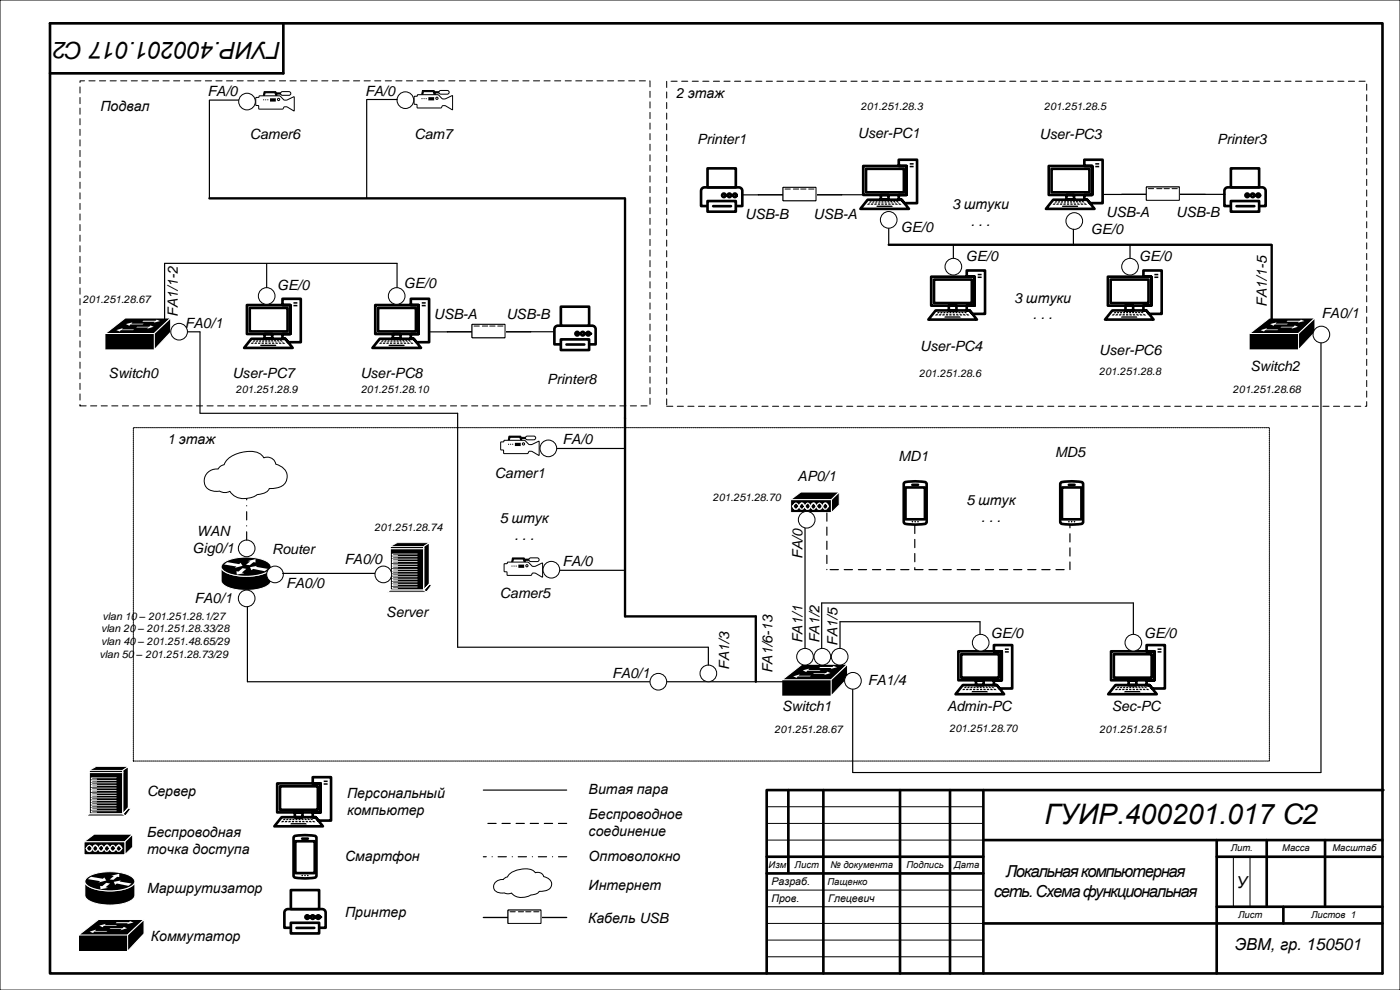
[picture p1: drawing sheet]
<svg xmlns="http://www.w3.org/2000/svg" width="420mm" height="297mm" viewBox="0 0 420 297" stroke-linecap="round" stroke-linejoin="round" font-family="sans-serif">
<defs><g id="words">
<text font-size="8.5" x="313.4" y="247.1">ГУИР.400201.017 C2</text>
<text font-size="7.1" x="84.3" y="12.5" transform="rotate(-180 84.3 12.5)">ГУИР.400201.017 C2</text>
<g font-size="5">
<text x="301.7" y="263.1">Локальная компьютерная</text>
<text x="298.1" y="269">сеть. Схема функциональная</text>
<text x="371" y="266.5">У</text>
<text x="370.4" y="284.9">ЭВМ, гр. 150501</text>
</g>
<g font-size="4.2">
<text x="62.3" y="28.8">FA/0</text>
<text x="109.5" y="28.8">FA/0</text>
<text x="202.8" y="29.5">2 этаж</text>
<text x="30.1" y="33.3">Подвал</text>
<text x="75" y="41.7">Camer6</text>
<text x="124.4" y="41.7">Cam7</text>
<text x="257.3" y="41.5">User-PC1</text>
<text x="311.8" y="41.7">User-PC3</text>
<text x="209.1" y="43.3">Printer1</text>
<text x="365.1" y="43.3">Printer3</text>
<text x="223.6" y="65.8">USB-B</text>
<text x="244.1" y="65.8">USB-A</text>
<text x="285.6" y="62.6">3 штуки</text>
<text x="331.9" y="65.1">USB-A</text>
<text x="352.8" y="65.2">USB-B</text>
<text x="270.2" y="69.7">GE/0</text>
<text x="291.2" y="67.7">. . .</text>
<text x="327.2" y="70.1">GE/0</text>
<text x="289.7" y="78.3">GE/0</text>
<text x="341.7" y="78.3">GE/0</text>
<text x="83.2" y="87.1">GE/0</text>
<text x="121.2" y="86.3">GE/0</text>
<text x="53.3" y="95" transform="rotate(-90 53.3 95)">FA1/1-2</text>
<text x="130.2" y="95.8">USB-A</text>
<text x="151.9" y="95.8">USB-B</text>
<text x="304.3" y="90.7">3 штуки</text>
<text x="309.8" y="95.8">. . .</text>
<text x="380.1" y="92" transform="rotate(-90 380.1 92)">FA1/1-5</text>
<text x="396.4" y="95.3">FA0/1</text>
<text x="55.5" y="98.3">FA0/1</text>
<text x="276.1" y="105.3">User-PC4</text>
<text x="329.8" y="106.5">User-PC6</text>
<text x="32.6" y="113.3">Switch0</text>
<text x="69.7" y="113.3">User-PC7</text>
<text x="108.1" y="113.3">User-PC8</text>
<text x="375.1" y="111.3">Switch2</text>
<text x="164.1" y="115.1">Printer8</text>
<text x="50.1" y="133.3">1 этаж</text>
<text x="168.8" y="133.3">FA/0</text>
<text x="316.5" y="137.2">MD5</text>
<text x="148.5" y="143.3">Camer1</text>
<text x="269.6" y="138.3">MD1</text>
<text x="239.3" y="144.3">AP0/1</text>
<text x="289.9" y="151.5">5 штук</text>
<text x="59.1" y="160.7">WAN</text>
<text x="149.9" y="156.8">5 штук</text>
<text x="154.3" y="161.8">. . .</text>
<text x="294.3" y="156.6">. . .</text>
<text x="57.8" y="165.8">Gig0/1</text>
<text x="81.7" y="166.3">Router</text>
<text x="240.8" y="167.6" transform="rotate(-90 240.8 167.6)">FA/0</text>
<text x="103.3" y="169.2">FA0/0</text>
<text x="168.8" y="169.8">FA/0</text>
<text x="85.9" y="176.3">FA0/0</text>
<text x="150" y="179.3">Camer5</text>
<text x="58.4" y="180.8">FA0/1</text>
<text x="115.9" y="185.2">Server</text>
<text x="297.2" y="191.3">GE/0</text>
<text x="343.2" y="191.3">GE/0</text>
<text x="240.8" y="192.9" transform="rotate(-90 240.8 192.9)">FA1/1</text>
<text x="245.8" y="192.9" transform="rotate(-90 245.8 192.9)">FA1/2</text>
<text x="251.3" y="193.7" transform="rotate(-90 251.3 193.7)">FA1/5</text>
<text x="183.6" y="203.3">FA0/1</text>
<text x="218.8" y="200.9" transform="rotate(-90 218.8 200.9)">FA1/3</text>
<text x="231.8" y="202" transform="rotate(-90 231.8 202)">FA1/6-13</text>
<text x="260.4" y="205.5">FA1/4</text>
<text x="234.6" y="213.3">Switch1</text>
<text x="284.1" y="213.3">Admin-PC</text>
<text x="333.5" y="213.3">Sec-PC</text>
<text x="44.2" y="238.6">Cервер</text>
<text x="104.1" y="239.3">Персональный</text>
<text x="176.6" y="238.3">Витая пара</text>
<text x="104.1" y="244.3">компьютер</text>
<text x="176.6" y="245.8">Беспроводное</text>
<text x="44.2" y="251.1">Беспроводная</text>
<text x="176.6" y="250.8">соединение</text>
<text x="44.2" y="256.2">точка доступа</text>
<text x="103.5" y="258.3">Смартфон</text>
<text x="176.6" y="258.3">Оптоволокно</text>
<text x="44.1" y="268">Маршрутизатор</text>
<text x="176.6" y="267">Интернет</text>
<text x="103.5" y="275">Принтер</text>
<text x="176.4" y="277">Кабель USB</text>
<text x="45.2" y="282.3">Коммутатор</text>
</g>
<g font-size="3.2">
<text x="258.3" y="33">201.251.28.3</text>
<text x="313.3" y="33">201.251.28.5</text>
<text x="24.8" y="91">201.251.28.67</text>
<text x="275.8" y="113">201.251.28.6</text>
<text x="329.8" y="112.5">201.251.28.8</text>
<text x="70.7" y="118">201.251.28.9</text>
<text x="108.3" y="118">201.251.28.10</text>
<text x="369.9" y="118">201.251.28.68</text>
<text x="213.9" y="150.3">201.251.28.70</text>
<text x="112.4" y="159.4">201.251.28.74</text>
<text x="30.8" y="185.8">vlan 10 – 201.251.28.1/27</text>
<text x="30.3" y="189.6">vlan 20</text>
<text x="41.4" y="189.6">– 201.251.28.33/28</text>
<text x="29.9" y="197.3">vlan 50</text>
<text x="30.3" y="193.5">vlan 40</text>
<text x="41" y="197.3">– 201.251.28.73/29</text>
<text x="41.4" y="193.5">– 201.251.48.65/29</text>
<text x="232.4" y="220">201.251.28.67</text>
<text x="284.9" y="219.5">201.251.28.70</text>
<text x="329.9" y="220">201.251.28.51</text>
<text x="231.5" y="265.5">Разраб.</text>
<text x="231.4" y="270.5">Пров.</text>
<text x="248.5" y="270.5">Глецевич</text>
</g>
<g font-size="2.8">
<text x="369.2" y="255.4">Лит.</text>
<text x="384.6" y="255.4">Масса</text>
<text x="399.7" y="255.4">Масштаб</text>
<text x="230.6" y="260.4">Изм</text>
<text x="238.4" y="260.4">Лист</text>
<text x="249.2" y="260.4">№ документа</text>
<text x="271.9" y="260.4">Подпись</text>
<text x="286.3" y="260.4">Дата</text>
<text x="248.2" y="265.4">Пащенко</text>
<text x="371.4" y="275.4">Лист</text>
<text x="393.3" y="275.4">Листов 1</text>
</g>
</g></defs>
<path d="M0 0h420v297h-420zM230 247h65M230 252h65M230 242h65M370 257v15M375 257v15M230 267h65M230 272h65M230 277h65.1M230 282h65M230 287h65" fill="none" stroke="#000" stroke-width=".3"/>
<g fill="none" stroke="#000" stroke-width=".79">
<path d="M15 7h399.7v285h-399.7zM236.5 237v24.8M247 237v55M270 237v55M285 237v55M295 237v55M415 237h-185v55M230 257h65M295 252h119.7M365 252v40M365 257h49.7M380 252v20"/>
<path d="M397.5 252v20M230 262h65M295 277h119.7M365 272h49.7M385 272v5"/>
</g>
<path d="M200 24.4h210v97.5h-210z" fill-rule="evenodd" fill="#fff"/>
<path d="M200 24.4h210v97.5h-210z" fill="none" stroke="#000" stroke-width=".3" stroke-dasharray="1.9 1.3"/>
<path d="M24 24.2h171v97.6h-171z" fill-rule="evenodd" fill="#fff"/>
<path d="M24 24.2h171v97.6h-171z" fill="none" stroke="#000" stroke-width=".3" stroke-dasharray="1.9 1.3"/>
<path d="M25.2 252.5l3.1-2.3h11.5l-2.3 2.3zM25.2 252.5h12.3v3.9h-12.3zM37.5 252.5l2.3-2.3v3.9l-2.3 2.3z" fill="#000"/>
<path d="M25.2 252.5h12.3v3.9h-12.3zM25.2 252.5l3.1-2.3h11.5l-2.3 2.3zM25.9 254.5l.4-.7 .7-.2 1.5 1.8 .6-.3 .8-1.3 .6-.2 1.5 1.8 .6-.3 1.1-1.5 .7 .2 1.2 1.6 .5-.3 .4-.6M37.5 252.5l2.3-2.3v3.9l-2.3 2.3z" fill="none" stroke="#fff" stroke-width=".3"/>
<path d="M25.8 254.3l1.1 .9 1.1-1.5a.78 .78 0 0 1 1.4 .1l1 1.4 1.1-1.5a.78 .78 0 0 1 1.4 .2l.5 .9 .5 .4 .5-.3 .7-1.2a.78 .78 0 0 1 1.3 .1l.3 .6-.1 .3-1-.9-1 1.4a1.04 1.04 0 0 1-1.1 .3 1.04 1.04 0 0 1-.7-.9l-.4-.6-.3-.2-1 1.4a.82 .82 0 0 1-1.5-.1l-1-1.3-1 1.4a1.04 1.04 0 0 1-1.1 .3 1.04 1.04 0 0 1-.8-.9z" fill="#fff"/>
<path d="M26.1 254.5l.4-.7 .6-.2 1.6 1.8 .6-.3 .8-1.3 .5-.2 1.6 1.8 .6-.3 1-1.5 .7 .2 .8 1.3 .4 .3 .6-.3 .4-.6" fill="none" stroke="#000" stroke-width=".3"/>
<path d="M26 254.3l1.1 .9 1.1-1.5a1.04 1.04 0 0 1 1.1-.2 1.04 1.04 0 0 1 .6 .9l.4 .6 .3 .2 1.1-1.5a.78 .78 0 0 1 1.3 .1l1 1.4 1.2-1.5a1.03 1.03 0 0 1 1.1-.2 1.03 1.03 0 0 1 .6 .9l-.2 .3-.5-.7-.4-.2-1 1.3a.84 .84 0 0 1-.7 .5 .84 .84 0 0 1-.8-.5l-1-1.3-.4 .2-.6 1.2a.82 .82 0 0 1-1.5-.1l-1-1.3-.4 .2-.7 1.2a.81 .81 0 0 1-1.4-.1l-.4-.5z" fill="#000"/>
<path d="M25.9 254.5l.4-.7 .7-.2 1.5 1.8 .6-.3 .8-1.3 .6-.2 1.5 1.8 .6-.3 1.1-1.5 .7 .2 1.2 1.6 .5-.3 .4-.6" fill="none" stroke="#fff" stroke-width=".3"/>
<path d="M25.8 254.3l1.1 .9 1.1-1.5a.78 .78 0 0 1 1.4 .1l1 1.4 1.1-1.5a.78 .78 0 0 1 1.4 .2l.5 .9 .5 .4 .5-.3 .7-1.2a.78 .78 0 0 1 1.3 .1l.3 .6-.1 .3-1-.9-1 1.4a1.04 1.04 0 0 1-1.1 .3 1.04 1.04 0 0 1-.7-.9l-.4-.6-.3-.2-1 1.4a.82 .82 0 0 1-1.5-.1l-1-1.3-1 1.4a1.04 1.04 0 0 1-1.1 .3 1.04 1.04 0 0 1-.8-.9z" fill="#fff"/>
<path d="M26.1 254.5l.4-.7 .6-.2 1.6 1.8 .6-.3 .8-1.3 .5-.2 1.6 1.8 .6-.3 1-1.5 .7 .2 .8 1.3 .4 .3 .6-.3 .4-.6" fill="none" stroke="#000" stroke-width=".3"/>
<path d="M26 254.3l1.1 .9 1.1-1.5a1.04 1.04 0 0 1 1.1-.2 1.04 1.04 0 0 1 .6 .9l.4 .6 .3 .2 1.1-1.5a.78 .78 0 0 1 1.3 .1l1 1.4 1.2-1.5a1.03 1.03 0 0 1 1.1-.2 1.03 1.03 0 0 1 .6 .9l-.2 .3-.5-.7-.4-.2-1 1.3a.84 .84 0 0 1-.7 .5 .84 .84 0 0 1-.8-.5l-1-1.3-.4 .2-.6 1.2a.82 .82 0 0 1-1.5-.1l-1-1.3-.4 .2-.7 1.2a.81 .81 0 0 1-1.4-.1l-.4-.5z" fill="#000"/>
<path d="M25.9 254.5l.4-.7 .7-.2 1.5 1.8 .6-.3 .8-1.3 .6-.2 1.5 1.8 .6-.3 1.1-1.5 .7 .2 1.2 1.6 .5-.3 .4-.6" fill="none" stroke="#fff" stroke-width=".3"/>
<path d="M25.8 254.3l1.1 .9 1.1-1.5a.78 .78 0 0 1 1.4 .1l1 1.4 1.1-1.5a.78 .78 0 0 1 1.4 .2l.5 .9 .5 .4 .5-.3 .7-1.2a.78 .78 0 0 1 1.3 .1l.3 .6-.1 .3-1-.9-1 1.4a1.04 1.04 0 0 1-1.1 .3 1.04 1.04 0 0 1-.7-.9l-.4-.6-.3-.2-1 1.4a.82 .82 0 0 1-1.5-.1l-1-1.3-1 1.4a1.04 1.04 0 0 1-1.1 .3 1.04 1.04 0 0 1-.8-.9z" fill="#fff"/>
<path d="M88.3 250.8l3.2-.3a5.4 5.4 0 0 1 3.4 .5v12a9.3 9.3 0 0 1-5.3 .4l-1.3-.2-.2-.5v-11.4z" fill-rule="evenodd" fill="#fff"/>
<path d="M88.3 250.8l3.2-.3a5.4 5.4 0 0 1 3.4 .5v12a9.3 9.3 0 0 1-5.3 .4l-1.3-.2-.2-.5v-11.4z" fill="none" stroke="#000" stroke-width=".79"/>
<path d="M88.6 252.3h5.8v9.6h-5.8z" fill-rule="evenodd" fill="#fff"/>
<path d="M88.6 252.3h5.8v9.6h-5.8zM90.6 251.6h1.8" fill="none" stroke="#000" stroke-width=".79"/>
<path d="M90.4 262.6a.25 .25 0 0 0 .5 0 .25 .25 0 0 0-.5 0zM91.3 262.6a.23 .23 0 0 0 .4 0 .23 .23 0 0 0-.4 0zM92.1 262.6a.25 .25 0 0 0 .5 0 .25 .25 0 0 0-.5 0z" fill-rule="evenodd" fill="#000"/>
<path d="M25.8 263.5a12.6 12.6 0 0 1 9.6-1.9l2.9 .7a2.28 2.28 0 0 1 2.1 2.6 7.8 7.8 0 0 1-6.2 2.3 12.4 12.4 0 0 1-8.4-1.9 1.25 1.25 0 0 1 0-1.8zM25.4 264.4a3.5 3.5 0 0 0 3.1 2.3 15.6 15.6 0 0 0 11.1-1l.8-.8 .1-.5v4.2a3.5 3.5 0 0 1-3.1 2.3 15.5 15.5 0 0 1-11.1-1 2.83 2.83 0 0 1-.9-2.8z" fill="#000"/>
<path d="M25.4 264.4a3.5 3.5 0 0 0 3.1 2.3 15.6 15.6 0 0 0 11.1-1l.8-.8 .1-.5v4.2a3.5 3.5 0 0 1-3.1 2.3 15.5 15.5 0 0 1-11.1-1 2.83 2.83 0 0 1-.9-2.8zM25.8 263.5a12.6 12.6 0 0 1 9.6-1.9l2.9 .7a2.28 2.28 0 0 1 2.1 2.6 7.8 7.8 0 0 1-6.2 2.3 12.4 12.4 0 0 1-8.4-1.9 1.25 1.25 0 0 1 0-1.8z" fill="none" stroke="#fff" stroke-width=".3"/>
<g fill="#fff">
<path d="M26.4 263.7l.9-.7 3.6 .6 .4-.4 .6 .9-2.4 .6 .5-.4z"/>
<path d="M34.1 264.5l2.2-.4-.4 .3 3.5 .6-.9 .7-3.4-.7-.6 .4z"/>
<path d="M33.4 262.7l2.4-.6v1l-.6-.1-1.2 .9-1.1-.1 1.2-1z"/>
<path d="M30 265.7l.7 .1 1.2-1 1.1 .2-1.3 1.1 .7 .2-2.3 .4z"/>
</g>
<g fill="#fff">
<path d="M42.7 236h31.2v2.7h-31.2z" fill-rule="evenodd"/>
<path d="M42.7 251h38.1v2.7h-38.1z" fill-rule="evenodd"/>
<path d="M102.1 255.6h29v2.7h-29z" fill-rule="evenodd"/>
<path d="M43.8 279.6h31.2v2.7h-31.2z" fill-rule="evenodd"/>
</g>
<path d="M23.6 280.5h14.7v4.7h-14.7zM23.6 280.5l6-4.7h13.6l-4.9 4.7zM38.3 280.5l4.9-4.7v4.3l-4.9 5.2z" fill="#000"/>
<path d="M23.6 280.5l6-4.7h13.6l-4.9 4.7zM38.3 280.5l4.9-4.7v4.3l-4.9 5.2z" fill="none" stroke="#fff" stroke-width=".3"/>
<g fill="#fff">
<path d="M26.9 279.5l1.9-.6-.3 .4h3.7l-.3 .2h-3.7l-.3 .4z"/>
<path d="M29.8 277.6l1.9-.5-.3 .4h3.7l-.3 .2h-3.7l-.3 .4z"/>
<path d="M32.9 278.7l.3-.3h3.5l.5-.4 .9 .4-2 .7 .4-.4z"/>
<path d="M34.7 276.9l.3-.3h3.7l.3-.3 1 .4-1.9 .5 .3-.3z"/>
</g>
<g fill="#fff">
<path d="M42.7 265.3h40v2.7h-40z" fill-rule="evenodd"/>
<path d="M85.7 272.9l.7-.2 10.6 .1 .5 .3 .2 .6v4.6h-12.4v-4.6z" fill-rule="evenodd"/>
</g>
<path d="M85.7 272.9l.7-.2 10.6 .1 .5 .3 .2 .6v4.6h-12.4v-4.6z" fill="none" stroke="#000" stroke-width=".79"/>
<path d="M87.3 276.8v3.2h8.4v-3.2zM87.3 267v5.7h8.4v-5.7z" fill-rule="evenodd" fill="#fff"/>
<path d="M87.3 276.8h8.4v3.2h-8.4zM87.3 267h8.4v5.7h-8.4zM88.9 278.3h5.4" fill="none" stroke="#000" stroke-width=".79"/>
<path d="M94.9 275.1a.55 .55 0 0 0 1.1 0 .55 .55 0 0 0-1.1 0zM93.3 275.1a.53 .53 0 0 0 1 0 .53 .53 0 0 0-1 0zM91.6 275.1a.55 .55 0 0 0 1.1 0 .55 .55 0 0 0-1.1 0z" fill-rule="evenodd" fill="#fff"/>
<g fill="none" stroke="#000" stroke-width=".79">
<path d="M92.7 275.1h.1M94.3 275.1h.1M96 275.1h.1"/>
<circle cx="92.2" cy="275.1" r=".53"/>
<circle cx="93.8" cy="275.1" r=".53"/>
<circle cx="95.5" cy="275.1" r=".53"/>
</g>
<path d="M102.1 272.3h24v2.7h-24z" fill-rule="evenodd" fill="#fff"/>
<path d="M26.8 231.1l2-1.1h9.7l-1.7 1.1zM26.8 231.1h10v13h-10zM36.8 231.1l1.7-1.1v12.3l-1.7 1.8zM25.9 244.8l.9-.7h10l.9 .7zM38.5 242.3l.7 .4-1.5 2.1-.9-.7z" fill="#000"/>
<g fill="none" stroke="#fff" stroke-width=".3">
<path d="M26.8 231.1h10v13h-10zM26.8 231.1l2-1.1h9.7l-1.7 1.1zM26.8 231.7h10M26.8 231.8h10M34.8 233.3h-7.4v.4h1.6M34.8 234.1h-7.4v.4h1.6M34.8 234.9h-7.4v.4h1.6M34.8 235.6h-7.4v.4h1.6M34.8 236.4h-7.4v.4h1.6M34.8 237.1h-7.4v.4h1.6M34.8 237.9h-7.4v.4h1.6M34.8 238.6h-7.4v.4h1.6"/>
<path d="M34.8 239.3h-7.4v.5h1.6M36.8 231.1l1.7-1.1v12.3l-1.7 1.8zM25.9 244.8l.9-.7h10l.9 .7zM34.8 240.2h-7.4v.4h1.6M34.8 240.9h-7.4v.4h1.6M34.8 241.7h-7.4v.4h1.6M34.8 242.4h-7.4v.4h1.6M34.8 243.2h-7.4v.4h1.6M38.5 242.3l.7 .4-1.5 2.1-.9-.7zM38.5 242.3l-1.7 1.8h-10"/>
</g>
<g fill="none" stroke="#000" stroke-width=".41">
<path d="M27.4 233.5h7.4M27.4 234.3h7.4M27.4 235.1h7.4M27.4 235.8h7.4M27.4 236.6h7.4M27.4 237.3h7.4M27.4 238.1h7.4M27.4 238.8h7.4M27.4 239.5h7.4M27.4 240.4h7.4M27.4 241.1h7.4M27.4 241.9h7.4"/>
<path d="M27.4 242.6h7.4M27.4 243.4h7.4"/>
</g>
<path d="M93.8 233.1v1.9h2.4v8.7h-2.4v1.4h.9l.8 1.1h3.8v-13.1zM83.2 235v8.7h13v-8.7zM84.5 245.1l-2.2 2.8h14.6l-2.2-2.8zM88.4 243.7v1.4h2.3v-1.4z" fill-rule="evenodd" fill="#fff"/>
<path d="M83.2 235h13v8.7h-13zM93.8 233.1h5.5v13.1h-3.8l-.8-1.1h-.9v-1.4h2.4v-8.7h-2.4zM84.5 245.1h10.2l2.2 2.8h-14.6zM88.4 243.7h2.3v1.4h-2.3z" fill="none" stroke="#000" stroke-width=".79"/>
<path d="M84 235.9h11.4v7h-11.4z" fill-rule="evenodd" fill="#fff"/>
<path d="M84 235.9h11.4v7h-11.4z" fill="none" stroke="#000" stroke-width=".79"/>
<path d="M97.1 234.1v.5h1.2v-.5zM97.1 234.9v.5h1.2v-.5zM93.6 246.2l.4 .4h.7l-.5-.4zM92.9 245.5l.4 .5h.7l-.5-.5zM92.6 246.2l.3 .4h.7l-.4-.4zM92.1 245.5l.3 .5h.6l-.3-.5zM91.6 246.2l.2 .4h.7l-.3-.4zM91.2 245.5l.3 .5h.6l-.3-.5zM90.6 246.2l.1 .4h.7l-.2-.4zM90.4 245.6l.1 .4h.6l-.2-.4zM89.6 246.2l.1 .4h.7l-.1-.4zM89.5 245.6l.1 .4h.6l-.1-.4zM88.7 245.6l-.1 .4h.6v-.4zM88.6 246.2v.4h.7v-.4zM87.8 245.6l-.1 .4h.6v-.4zM87.6 246.2l-.1 .4h.7l.1-.4zM87.2 246.9l-.1 .4h4.9l-.2-.4zM86.9 245.6l-.2 .4h.6l.2-.4zM86.6 246.2l-.2 .4h.7l.2-.4zM86 245.6l-.2 .4h.6l.2-.4zM85.6 246.2l-.2 .4h.7l.2-.4zM85.2 245.6l-.4 .4h.6l.3-.4zM84.6 246.2l-.3 .4h.7l.3-.4z" fill-rule="evenodd" fill="#000"/>
<g fill="#fff">
<path d="M102.7 239.2h35v2.7h-35z" fill-rule="evenodd"/>
<path d="M175.2 235.7h41.9v2.7h-41.9z" fill-rule="evenodd"/>
<path d="M175.2 245.6h36.8v2.7h-36.8z" fill-rule="evenodd"/>
</g>
<path d="M145 237h25" fill="none" stroke="#000" stroke-width=".35"/>
<path d="M170 247h-25" fill="none" stroke="#000" stroke-width=".35" stroke-dasharray="2.5 1.8"/>
<path d="M148.7 264.6l.9-.6 1.4-.2 .5-.5 .8-.2a6.2 6.2 0 0 1 6-2.5l1.2 .3 1.1 .9a1.88 1.88 0 0 1 2.5 1.2 2.21 2.21 0 0 1 2.1 1.2 2.21 2.21 0 0 1-.3 2.4l-1 .5-2 .3a3.2 3.2 0 0 1-2.7 1.1 4.6 4.6 0 0 1-5.7-.6 3 3 0 0 1-2.4 0 2.17 2.17 0 0 1-2.3-.6 2.17 2.17 0 0 1-.4-2.3z" fill-rule="evenodd" fill="#fff"/>
<path d="M148.7 264.6l.9-.6 1.4-.2 .5-.5 .8-.2a6.2 6.2 0 0 1 6-2.5l1.2 .3 1.1 .9a1.88 1.88 0 0 1 2.5 1.2 2.21 2.21 0 0 1 2.1 1.2 2.21 2.21 0 0 1-.3 2.4l-1 .5-2 .3a3.2 3.2 0 0 1-2.7 1.1 4.6 4.6 0 0 1-5.7-.6 3 3 0 0 1-2.4 0 2.17 2.17 0 0 1-2.3-.6 2.17 2.17 0 0 1-.4-2.3z" fill="none" stroke="#000" stroke-width=".3"/>
<path d="M175.2 264.3h41.9v2.7h-41.9z" fill-rule="evenodd" fill="#fff"/>
<path d="M374.9 100h14.7v4.8h-14.7zM374.9 100l5.9-4.6h13.7l-4.9 4.6zM389.6 100l4.9-4.6v4.2l-4.9 5.3z" fill="#000"/>
<path d="M374.9 100l5.9-4.6h13.7l-4.9 4.6zM389.6 100l4.9-4.6v4.2l-4.9 5.3z" fill="none" stroke="#fff" stroke-width=".3"/>
<g fill="#fff">
<path d="M378.2 99l1.9-.6-.3 .4h3.7l-.3 .2h-3.7l-.3 .4z"/>
<path d="M381 97.2l2-.5-.3 .4h3.7l-.3 .2h-3.7l-.3 .4z"/>
<path d="M384.1 98.2l.3-.2h3.6l.4-.4 1 .4-2 .6 .4-.4z"/>
<path d="M386 96.5l.3-.3h3.7l.3-.3 1 .4-1.9 .5 .3-.3z"/>
</g>
<path d="M31.6 100l6-4.6h13.6l-4.9 4.6zM31.6 100h14.7v4.8h-14.7zM46.3 100l4.9-4.6v4.2l-4.9 5.3z" fill="#000"/>
<path d="M31.6 100l6-4.6h13.6l-4.9 4.6zM46.3 100l4.9-4.6v4.2l-4.9 5.3z" fill="none" stroke="#fff" stroke-width=".3"/>
<g fill="#fff">
<path d="M34.9 99l2-.6-.4 .4h3.7l-.3 .2h-3.7l-.3 .4z"/>
<path d="M37.8 97.2l1.9-.5-.3 .4h3.7l-.3 .2h-3.7l-.3 .4z"/>
<path d="M40.9 98.2l.3-.2h3.6l.4-.4 .9 .4-2 .6 .4-.4z"/>
<path d="M42.7 96.5l.3-.3h3.7l.3-.3 1 .4-1.9 .5 .3-.3z"/>
</g>
<path d="M269.6 47.9v1.9h2.4v8.7h-2.4v1.4h.9l.8 1h3.8v-13zM259 49.8v8.7h13v-8.7zM260.3 59.9l-2.2 2.8h14.6l-2.2-2.8zM264.2 58.5v1.4h2.3v-1.4z" fill-rule="evenodd" fill="#fff"/>
<path d="M259 49.8h13v8.7h-13zM260.3 59.9h10.2l2.2 2.8h-14.6zM264.2 58.5h2.3v1.4h-2.3zM269.6 47.9h5.5v13h-3.8l-.8-1h-.9v-1.4h2.4v-8.7h-2.4z" fill="none" stroke="#000" stroke-width=".79"/>
<path d="M259.8 50.6h11.4v7.1h-11.4z" fill-rule="evenodd" fill="#fff"/>
<path d="M259.8 50.6h11.4v7.1h-11.4z" fill="none" stroke="#000" stroke-width=".79"/>
<path d="M272.9 48.9v.5h1.2v-.5zM272.9 49.7v.5h1.2v-.5zM269.4 61l.4 .4h.7l-.5-.4zM268.7 60.3l.4 .4h.7l-.5-.4zM268.4 61l.3 .4h.7l-.4-.4zM267.9 60.3l.3 .4h.6l-.4-.4zM267.4 61l.2 .4h.7l-.3-.4zM267 60.3l.3 .5h.6l-.3-.5zM266.4 61l.1 .4h.7l-.2-.4zM266.2 60.3l.1 .5h.6l-.2-.5zM265.4 61l.1 .4h.7l-.1-.4zM265.3 60.4l.1 .4h.6l-.1-.4zM264.5 60.4l-.1 .4h.6v-.4zM264.4 61v.4h.7v-.4zM263.6 60.4l-.1 .4h.6v-.4zM263.4 61l-.1 .4h.7l.1-.4zM263 61.7l-.1 .4h4.9l-.2-.4zM262.7 60.4l-.2 .4h.6l.2-.4zM262.4 61l-.2 .4h.7l.2-.4zM261.8 60.4l-.2 .4h.6l.2-.4zM261.4 61l-.2 .4h.7l.2-.4zM261 60.4l-.4 .4h.7l.2-.4zM260.4 61l-.3 .4h.7l.3-.4z" fill-rule="evenodd" fill="#000"/>
<path d="M325.3 47.9v1.9h2.3v8.7h-2.3v1.4h.9l.8 1h3.8v-13zM314.6 49.8v8.7h13v-8.7zM316 59.9l-2.2 2.8h14.5l-2.1-2.8zM319.9 58.5v1.4h2.3v-1.4z" fill-rule="evenodd" fill="#fff"/>
<path d="M314.6 49.8h13v8.7h-13zM316 59.9h10.2l2.1 2.8h-14.5zM319.9 58.5h2.3v1.4h-2.3zM325.3 47.9h5.5v13h-3.8l-.8-1h-.9v-1.4h2.3v-8.7h-2.3z" fill="none" stroke="#000" stroke-width=".79"/>
<path d="M315.5 50.6h11.3v7.1h-11.3z" fill-rule="evenodd" fill="#fff"/>
<path d="M315.5 50.6h11.3v7.1h-11.3z" fill="none" stroke="#000" stroke-width=".79"/>
<path d="M328.6 48.9v.5h1.2v-.5zM328.6 49.7v.5h1.2v-.5zM325.1 61l.3 .4h.7l-.4-.4zM324.4 60.3l.4 .4h.6l-.4-.4zM324.1 61l.2 .4h.7l-.3-.4zM323.6 60.3l.3 .4h.6l-.4-.4zM323.1 61l.2 .4h.7l-.3-.4zM322.7 60.3l.2 .5h.6l-.2-.5zM322.1 61l.1 .4h.7l-.2-.4zM321.8 60.3l.2 .5h.6l-.2-.5zM321.1 61v.4h.7l-.1-.4zM321 60.4v.4h.7l-.1-.4zM320.1 60.4v.4h.6v-.4zM320.1 61v.4h.6v-.4zM319.2 60.4l-.1 .4h.7v-.4zM319.1 61l-.1 .4h.7v-.4zM318.7 61.7l-.1 .4h4.9l-.2-.4zM318.4 60.4l-.2 .4h.6l.1-.4zM318.1 61l-.2 .4h.7l.1-.4zM317.5 60.4l-.3 .4h.7l.2-.4zM317.1 61l-.3 .4h.7l.2-.4zM316.6 60.4l-.3 .4h.6l.3-.4zM316.1 61l-.3 .4h.7l.2-.4z" fill-rule="evenodd" fill="#000"/>
<path d="M381.5 73.5v22.2" fill="none" stroke="#000" stroke-width=".71"/>
<path d="M84.7 89.6v1.9h2.4v8.7h-2.4v1.4h.9l.8 1.1h3.8v-13.1zM74.1 91.5v8.7h13v-8.7zM75.4 101.6l-2.2 2.8h14.6l-2.2-2.8zM79.4 100.2v1.4h2.3v-1.4z" fill-rule="evenodd" fill="#fff"/>
<path d="M74.1 91.5h13v8.7h-13zM84.7 89.6h5.5v13.1h-3.8l-.8-1.1h-.9v-1.4h2.4v-8.7h-2.4zM75.4 101.6h10.2l2.2 2.8h-14.6zM79.4 100.2h2.3v1.4h-2.3z" fill="none" stroke="#000" stroke-width=".79"/>
<path d="M74.9 92.4h11.4v7h-11.4z" fill-rule="evenodd" fill="#fff"/>
<path d="M74.9 92.4h11.4v7h-11.4z" fill="none" stroke="#000" stroke-width=".79"/>
<path d="M88 90.6v.5h1.2v-.5zM88 91.5v.4h1.2v-.4zM84.5 102.7l.4 .4h.7l-.4-.4zM83.9 102l.4 .5h.6l-.5-.5zM83.5 102.7l.3 .4h.7l-.3-.4zM83 102l.3 .5h.6l-.3-.5zM82.5 102.7l.2 .4h.7l-.2-.4zM82.2 102l.2 .5h.6l-.3-.5zM81.5 102.7l.2 .4h.7l-.2-.4zM81.3 102.1l.1 .4h.6l-.1-.4zM80.5 102.7l.1 .4h.7l-.1-.4zM80.4 102.1l.1 .4h.6l-.1-.4zM79.6 102.1l-.1 .4h.7l-.1-.4zM79.5 102.7v.4h.7v-.4zM78.7 102.1l-.1 .4h.6l.1-.4zM78.5 102.7l-.1 .4h.7l.1-.4zM78.2 103.4l-.2 .4h4.9l-.2-.4zM77.8 102.1l-.1 .4h.6l.1-.4zM77.5 102.7l-.1 .4h.7l.1-.4zM77 102.1l-.3 .4h.6l.2-.4zM76.5 102.7l-.2 .4h.7l.2-.4zM76.1 102.1l-.3 .4h.6l.3-.4zM75.5 102.7l-.3 .4h.7l.3-.4z" fill-rule="evenodd" fill="#000"/>
<path d="M80 79v12.2" fill="none" stroke="#000" stroke-width=".35"/>
<path d="M40 128.3h340.8v100h-340.8z" fill-rule="evenodd" fill="#fff"/>
<path d="M40 128.3h340.8v100h-340.8z" fill="none" stroke="#000" stroke-width=".3" stroke-dasharray=".3 .2"/>
<path d="M85 7v15h-70" fill="none" stroke="#000" stroke-width=".79"/>
<path d="M66.7 169.1a12.6 12.6 0 0 1 9.5-1.8l3 .7a2.28 2.28 0 0 1 2.1 2.5 7.8 7.8 0 0 1-6.2 2.3 12.4 12.4 0 0 1-8.4-1.9 1.25 1.25 0 0 1 0-1.8zM66.3 170a3.5 3.5 0 0 0 3.1 2.3 15.6 15.6 0 0 0 11.1-1l.8-.8 .1-.5v4.2a3.5 3.5 0 0 1-3.1 2.3 15.5 15.5 0 0 1-11.1-1 2.83 2.83 0 0 1-.9-2.8z" fill="#000"/>
<path d="M66.3 170a3.5 3.5 0 0 0 3.1 2.3 15.6 15.6 0 0 0 11.1-1l.8-.8 .1-.5v4.2a3.5 3.5 0 0 1-3.1 2.3 15.5 15.5 0 0 1-11.1-1 2.83 2.83 0 0 1-.9-2.8zM66.7 169.1a12.6 12.6 0 0 1 9.5-1.8l3 .7a2.28 2.28 0 0 1 2.1 2.5 7.8 7.8 0 0 1-6.2 2.3 12.4 12.4 0 0 1-8.4-1.9 1.25 1.25 0 0 1 0-1.8z" fill="none" stroke="#fff" stroke-width=".3"/>
<g fill="#fff">
<path d="M67.3 169.3l.9-.7 3.5 .6 .5-.4 .6 .9-2.4 .6 .5-.4z"/>
<path d="M75 170.1l2.2-.4-.4 .3 3.5 .6-.9 .8-3.5-.8-.5 .4z"/>
<path d="M74.3 168.3l2.4-.6v1l-.7-.1-1.1 .9-1.1-.1 1.2-1z"/>
<path d="M70.9 171.4l.6 .1 1.3-1.1 1.1 .2-1.3 1.2 .7 .2-2.3 .4z"/>
</g>
<path d="M234.7 203.9l5.9-4.6h13.7l-5 4.6zM234.7 203.9h14.6v4.8h-14.6zM249.3 203.9l5-4.6v4.2l-5 5.3z" fill="#000"/>
<path d="M234.7 203.9l5.9-4.6h13.7l-5 4.6zM249.3 203.9l5-4.6v4.2l-5 5.3z" fill="none" stroke="#fff" stroke-width=".3"/>
<g fill="#fff">
<path d="M238 202.9l1.9-.6-.3 .4h3.7l-.3 .2h-3.7l-.3 .4z"/>
<path d="M240.8 201.1l2-.5-.3 .4h3.7l-.3 .2h-3.7l-.3 .4z"/>
<path d="M243.9 202.1l.3-.2h3.6l.4-.4 .9 .4-1.9 .6 .4-.4z"/>
<path d="M245.8 200.4l.3-.3h3.7l.3-.3 1 .4-2 .5 .3-.3z"/>
</g>
<path d="M237.2 149.9l3-2.3h11.6l-2.4 2.3zM237.2 149.9h12.2v3.9h-12.2zM249.4 149.9l2.4-2.3v3.9l-2.4 2.3zM117.1 163.9l2-1.1h9.7l-1.7 1.1zM117.1 163.9h10v13.1h-10zM127.1 163.9l1.7-1.1v12.4l-1.7 1.8zM116.2 177.6l.9-.6h10l.9 .6zM128.8 175.2l.7 .4-1.5 2-.9-.6z" fill="#000"/>
<g fill="none" stroke="#fff" stroke-width=".3">
<path d="M237.2 149.9l3-2.3h11.6l-2.4 2.3zM237.2 149.9h12.2v3.9h-12.2zM237.9 151.9l.4-.7 .6-.2 1.2 1.5 .7 .2 1.1-1.5 .5-.2 1.5 1.7 .6-.2 1.1-1.5 .7 .2 1.2 1.5 .6-.2 .4-.6M249.4 149.9l2.4-2.3v3.9l-2.4 2.3zM116.2 177.6l.9-.6h10l.9 .6zM117.1 163.9h10v13.1h-10zM117.1 163.9l2-1.1h9.7l-1.7 1.1zM117.1 164.5h10M117.1 164.6h10M125.1 166.2h-7.4v.4h1.6M125.1 167h-7.4v.4h1.6M125.1 167.7h-7.4v.4h1.6"/>
<path d="M125.1 168.4h-7.4v.4h1.6M125.1 169.2h-7.4v.5h1.6M125.1 170h-7.4v.4h1.6M125.1 170.8h-7.4v.4h1.6M125.1 171.5h-7.4v.4h1.6M125.1 172.2h-7.4v.4h1.6M125.1 173h-7.4v.4h1.6M125.1 173.7h-7.4v.4h1.6M125.1 174.6h-7.4v.4h1.6M125.1 175.3h-7.4v.4h1.6M125.1 176.1h-7.4v.4h1.6M127.1 163.9l1.7-1.1v12.4l-1.7 1.8z"/>
<path d="M128.8 175.2l.7 .4-1.5 2-.9-.6zM128.8 175.2l-1.7 1.8h-10"/>
</g>
<g fill="none" stroke="#000" stroke-width=".41">
<path d="M117.7 166.4h7.4M117.7 167.2h7.4M117.7 167.9h7.4M117.7 168.6h7.4M117.7 169.4h7.4M117.7 170.2h7.4M117.7 171h7.4M117.7 171.7h7.4M117.7 172.4h7.4M117.7 173.2h7.4M117.7 173.9h7.4M117.7 174.8h7.4"/>
<path d="M117.7 175.5h7.4M117.7 176.3h7.4"/>
</g>
<path d="M237.8 151.7l1.1 .9 1.1-1.6a.78 .78 0 0 1 1.3 .2l1 1.4 1.2-1.6a.78 .78 0 0 1 1.3 .2l.5 1 .5 .4 .5-.4 .7-1.2a.78 .78 0 0 1 1.4 .2l.3 .6-.1 .3-1-.9-1 1.4a1.04 1.04 0 0 1-1.1 .3 1.04 1.04 0 0 1-.7-.9l-.4-.7-.4-.1-1 1.4a.82 .82 0 0 1-1.4-.1l-1-1.4-1.1 1.5a1.04 1.04 0 0 1-1.1 .3 1.04 1.04 0 0 1-.7-.9z" fill="#fff"/>
<path d="M238.1 151.9l.4-.7 .6-.2 1.1 1.5 .8 .2 1-1.5 .6-.2 1.2 1.5 .7 .2 1-1.5 .6-.2 1.6 1.7 .6-.2 .4-.6" fill="none" stroke="#000" stroke-width=".3"/>
<path d="M238 151.7l1 .9 1.1-1.6a1.04 1.04 0 0 1 1.1-.1 1.04 1.04 0 0 1 .6 .9l.4 .6 .4 .2 1.1-1.6a.78 .78 0 0 1 1.3 .2l1 1.4 1.2-1.6a1.03 1.03 0 0 1 1.1-.1 1.03 1.03 0 0 1 .6 .9l-.3 .3-.5-.8-.4-.1-.9 1.3a.84 .84 0 0 1-.8 .5 .84 .84 0 0 1-.7-.5l-1-1.4-.4 .3-.7 1.2a.82 .82 0 0 1-1.4-.1l-1-1.4-.4 .3-.7 1.2a.81 .81 0 0 1-1.5-.1l-.3-.5z" fill="#000"/>
<path d="M237.9 151.9l.4-.7 .6-.2 1.2 1.5 .7 .2 1.1-1.5 .5-.2 1.5 1.7 .6-.2 1.1-1.5 .7 .2 1.2 1.5 .6-.2 .4-.6" fill="none" stroke="#fff" stroke-width=".3"/>
<path d="M237.8 151.7l1.1 .9 1.1-1.6a.78 .78 0 0 1 1.3 .2l1 1.4 1.2-1.6a.78 .78 0 0 1 1.3 .2l.5 1 .5 .4 .5-.4 .7-1.2a.78 .78 0 0 1 1.4 .2l.3 .6-.1 .3-1-.9-1 1.4a1.04 1.04 0 0 1-1.1 .3 1.04 1.04 0 0 1-.7-.9l-.4-.7-.4-.1-1 1.4a.82 .82 0 0 1-1.4-.1l-1-1.4-1.1 1.5a1.04 1.04 0 0 1-1.1 .3 1.04 1.04 0 0 1-.7-.9z" fill="#fff"/>
<path d="M238.1 151.9l.4-.7 .6-.2 1.1 1.5 .8 .2 1-1.5 .6-.2 1.2 1.5 .7 .2 1-1.5 .6-.2 1.6 1.7 .6-.2 .4-.6" fill="none" stroke="#000" stroke-width=".3"/>
<path d="M238 151.7l1 .9 1.1-1.6a1.04 1.04 0 0 1 1.1-.1 1.04 1.04 0 0 1 .6 .9l.4 .6 .4 .2 1.1-1.6a.78 .78 0 0 1 1.3 .2l1 1.4 1.2-1.6a1.03 1.03 0 0 1 1.1-.1 1.03 1.03 0 0 1 .6 .9l-.3 .3-.5-.8-.4-.1-.9 1.3a.84 .84 0 0 1-.8 .5 .84 .84 0 0 1-.7-.5l-1-1.4-.4 .3-.7 1.2a.82 .82 0 0 1-1.4-.1l-1-1.4-.4 .3-.7 1.2a.81 .81 0 0 1-1.5-.1l-.3-.5z" fill="#000"/>
<path d="M237.9 151.9l.4-.7 .6-.2 1.2 1.5 .7 .2 1.1-1.5 .5-.2 1.5 1.7 .6-.2 1.1-1.5 .7 .2 1.2 1.5 .6-.2 .4-.6" fill="none" stroke="#fff" stroke-width=".3"/>
<path d="M237.8 151.7l1.1 .9 1.1-1.6a.78 .78 0 0 1 1.3 .2l1 1.4 1.2-1.6a.78 .78 0 0 1 1.3 .2l.5 1 .5 .4 .5-.4 .7-1.2a.78 .78 0 0 1 1.4 .2l.3 .6-.1 .3-1-.9-1 1.4a1.04 1.04 0 0 1-1.1 .3 1.04 1.04 0 0 1-.7-.9l-.4-.7-.4-.1-1 1.4a.82 .82 0 0 1-1.4-.1l-1-1.4-1.1 1.5a1.04 1.04 0 0 1-1.1 .3 1.04 1.04 0 0 1-.7-.9z" fill="#fff"/>
<path d="M344 193.5v1.9h2.3v8.7h-2.3v1.4h.8l.9 1h3.8v-13zM333.3 195.4v8.7h13v-8.7zM334.6 205.5l-2.1 2.7h14.5l-2.2-2.7zM338.6 204.1v1.4h2.3v-1.4z" fill-rule="evenodd" fill="#fff"/>
<path d="M333.3 195.4h13v8.7h-13zM344 193.5h5.5v13h-3.8l-.9-1h-.8v-1.4h2.3v-8.7h-2.3zM334.6 205.5h10.2l2.2 2.7h-14.5zM338.6 204.1h2.3v1.4h-2.3z" fill="none" stroke="#000" stroke-width=".79"/>
<path d="M334.1 196.2h11.4v7.1h-11.4z" fill-rule="evenodd" fill="#fff"/>
<path d="M334.1 196.2h11.4v7.1h-11.4z" fill="none" stroke="#000" stroke-width=".79"/>
<path d="M347.3 194.5v.5h1.1v-.5zM347.3 195.3v.5h1.1v-.5zM343.7 206.6l.4 .4h.7l-.4-.4zM343.1 205.9l.4 .4h.6l-.4-.4zM342.7 206.6l.3 .4h.7l-.3-.4zM342.2 205.9l.3 .4h.7l-.4-.4zM341.7 206.6l.3 .4h.6l-.2-.4zM341.4 205.9l.2 .4h.6l-.3-.4zM340.7 206.6l.2 .4h.7l-.2-.4zM340.5 205.9l.2 .4h.6l-.2-.4zM339.8 206.6v.4h.7l-.1-.4zM339.7 206v.4h.6l-.1-.4zM338.8 206v.4h.6v-.4zM338.8 206.6l-.1 .4h.7v-.4zM337.9 206l-.1 .4h.6l.1-.4zM337.8 206.6l-.1 .4h.7v-.4zM337.4 207.3l-.1 .4h4.9l-.2-.4zM337.1 206l-.2 .4h.6l.1-.4zM336.8 206.6l-.2 .4h.7l.1-.4zM336.2 206l-.3 .4h.6l.3-.4zM335.8 206.6l-.3 .4h.7l.2-.4zM335.3 206l-.3 .4h.6l.3-.4zM334.8 206.6l-.4 .4h.7l.3-.4z" fill-rule="evenodd" fill="#000"/>
<path d="M271.4 144.7l3.2-.3a5.4 5.4 0 0 1 3.3 .5v11.9a9.3 9.3 0 0 1-5.3 .5l-1.2-.3-.3-.4v-11.4z" fill-rule="evenodd" fill="#fff"/>
<path d="M271.4 144.7l3.2-.3a5.4 5.4 0 0 1 3.3 .5v11.9a9.3 9.3 0 0 1-5.3 .5l-1.2-.3-.3-.4v-11.4z" fill="none" stroke="#000" stroke-width=".79"/>
<path d="M271.6 146.2h5.9v9.6h-5.9z" fill-rule="evenodd" fill="#fff"/>
<path d="M271.6 146.2h5.9v9.6h-5.9zM273.7 145.4h1.7" fill="none" stroke="#000" stroke-width=".79"/>
<path d="M273.5 156.5a.23 .23 0 0 0 .4 0 .23 .23 0 0 0-.4 0zM274.3 156.5a.25 .25 0 0 0 .5 0 .25 .25 0 0 0-.5 0zM275.2 156.5a.23 .23 0 0 0 .4 0 .23 .23 0 0 0-.4 0z" fill-rule="evenodd" fill="#000"/>
<path d="M49.4 79v17M241.5 153.7v45.8M340 195.1v-14.2h-93.5v19M74.2 204.5h120.8M199.9 204.5h44.8" fill="none" stroke="#000" stroke-width=".35"/>
<path d="M248.1 153.9v17M274.4 157.6v13.3M321 155.9v15M249 170.9h71.9" fill="none" stroke="#000" stroke-width=".35" stroke-dasharray="2.5 1.8"/>
<path d="M123.2 89.6v1.9h2.4v8.7h-2.4v1.4h.9l.8 1.1h3.8v-13.1zM112.6 91.5v8.7h13v-8.7zM113.9 101.6l-2.2 2.8h14.6l-2.2-2.8zM117.9 100.2v1.4h2.3v-1.4z" fill-rule="evenodd" fill="#fff"/>
<path d="M112.6 91.5h13v8.7h-13zM123.2 89.6h5.5v13.1h-3.8l-.8-1.1h-.9v-1.4h2.4v-8.7h-2.4zM113.9 101.6h10.2l2.2 2.8h-14.6zM117.9 100.2h2.3v1.4h-2.3z" fill="none" stroke="#000" stroke-width=".79"/>
<path d="M113.4 92.4h11.4v7h-11.4z" fill-rule="evenodd" fill="#fff"/>
<path d="M113.4 92.4h11.4v7h-11.4z" fill="none" stroke="#000" stroke-width=".79"/>
<path d="M126.5 90.6v.5h1.2v-.5zM126.5 91.5v.4h1.2v-.4zM123 102.7l.4 .4h.7l-.4-.4zM122.4 102l.4 .5h.6l-.5-.5zM122 102.7l.3 .4h.7l-.3-.4zM121.5 102l.3 .5h.6l-.3-.5zM121 102.7l.2 .4h.7l-.2-.4zM120.7 102l.2 .5h.6l-.3-.5zM120 102.7l.2 .4h.7l-.2-.4zM119.8 102.1l.1 .4h.7l-.2-.4zM119 102.7l.1 .4h.7l-.1-.4zM118.9 102.1l.1 .4h.6l-.1-.4zM118.1 102.1v.4h.6l-.1-.4zM118 102.7v.4h.7v-.4zM117.2 102.1l-.1 .4h.6l.1-.4zM117 102.7l-.1 .4h.7l.1-.4zM116.7 103.4l-.1 .4h4.8l-.2-.4zM116.3 102.1l-.1 .4h.6l.1-.4zM116 102.7l-.1 .4h.7l.1-.4zM115.5 102.1l-.3 .4h.6l.2-.4zM115 102.7l-.2 .4h.7l.2-.4zM114.6 102.1l-.3 .4h.6l.3-.4zM114 102.7l-.3 .4h.7l.3-.4z" fill-rule="evenodd" fill="#000"/>
<path d="M49.4 79h69.7M119.1 79v12.2M266.6 65.8v7.6" fill="none" stroke="#000" stroke-width=".35"/>
<path d="M266.6 73.4h114.8" fill="none" stroke="#000" stroke-width=".71"/>
<path d="M210.5 56.6l.9-.4 10.6 .1 .5 .3 .2 .6v4.6h-12.4v-4.6z" fill-rule="evenodd" fill="#fff"/>
<path d="M210.5 56.6l.9-.4 10.6 .1 .5 .3 .2 .6v4.6h-12.4v-4.6z" fill="none" stroke="#000" stroke-width=".79"/>
<path d="M212.3 60.3v3.2h8.4v-3.2zM212.3 50.5v5.7h8.4v-5.7z" fill-rule="evenodd" fill="#fff"/>
<path d="M212.3 50.5h8.4v5.7h-8.4zM212.3 60.3h8.4v3.2h-8.4zM213.9 61.8h5.4" fill="none" stroke="#000" stroke-width=".79"/>
<path d="M219.9 58.6a.55 .55 0 0 0 1.1 0 .55 .55 0 0 0-1.1 0zM218.3 58.6a.53 .53 0 0 0 1 0 .53 .53 0 0 0-1 0zM216.6 58.6a.55 .55 0 0 0 1.1 0 .55 .55 0 0 0-1.1 0z" fill-rule="evenodd" fill="#fff"/>
<g fill="none" stroke="#000" stroke-width=".79">
<path d="M217.7 58.6h.1M219.3 58.6h.1M221 58.6h.1"/>
<circle cx="217.2" cy="58.6" r=".53"/>
<circle cx="218.8" cy="58.6" r=".53"/>
<circle cx="220.5" cy="58.6" r=".53"/>
</g>
<path d="M166.5 98.1l.9-.4 10.6 .1 .5 .3 .2 .6v4.6h-12.4v-4.6z" fill-rule="evenodd" fill="#fff"/>
<path d="M166.5 98.1l.9-.4 10.6 .1 .5 .3 .2 .6v4.6h-12.4v-4.6z" fill="none" stroke="#000" stroke-width=".79"/>
<path d="M168.3 101.8v3.2h8.4v-3.2zM168.3 92v5.7h8.4v-5.7z" fill-rule="evenodd" fill="#fff"/>
<path d="M168.3 92h8.4v5.7h-8.4zM168.3 101.8h8.4v3.2h-8.4zM169.9 103.3h5.4" fill="none" stroke="#000" stroke-width=".79"/>
<path d="M175.9 100.1a.55 .55 0 0 0 1.1 0 .55 .55 0 0 0-1.1 0zM174.3 100.1a.53 .53 0 0 0 1 0 .53 .53 0 0 0-1 0zM172.6 100.1a.55 .55 0 0 0 1.1 0 .55 .55 0 0 0-1.1 0z" fill-rule="evenodd" fill="#fff"/>
<g fill="none" stroke="#000" stroke-width=".79">
<path d="M173.7 100.1h.1M175.3 100.1h.1M177 100.1h.1"/>
<circle cx="173.2" cy="100.1" r=".54"/>
<circle cx="174.8" cy="100.1" r=".53"/>
<circle cx="176.5" cy="100.1" r=".53"/>
</g>
<path d="M367.5 56.6l.9-.4 10.6 .1 .5 .3 .2 .6v4.6h-12.4v-4.6z" fill-rule="evenodd" fill="#fff"/>
<path d="M367.5 56.6l.9-.4 10.6 .1 .5 .3 .2 .6v4.6h-12.4v-4.6z" fill="none" stroke="#000" stroke-width=".79"/>
<path d="M369.3 60.3v3.2h8.4v-3.2zM369.3 50.5v5.7h8.4v-5.7z" fill-rule="evenodd" fill="#fff"/>
<path d="M369.3 50.5h8.4v5.7h-8.4zM369.3 60.3h8.4v3.2h-8.4zM370.9 61.8h5.4" fill="none" stroke="#000" stroke-width=".79"/>
<path d="M376.9 58.6a.55 .55 0 0 0 1.1 0 .55 .55 0 0 0-1.1 0zM375.3 58.6a.53 .53 0 0 0 1 0 .53 .53 0 0 0-1 0zM373.6 58.6a.55 .55 0 0 0 1.1 0 .55 .55 0 0 0-1.1 0z" fill-rule="evenodd" fill="#fff"/>
<g fill="none" stroke="#000" stroke-width=".79">
<path d="M374.7 58.6h.1M376.3 58.6h.1M378 58.6h.1"/>
<circle cx="374.2" cy="58.6" r=".53"/>
<circle cx="375.8" cy="58.6" r=".53"/>
<circle cx="377.5" cy="58.6" r=".53"/>
</g>
<path d="M126.7 27.1h3.5l.1 .4h1.6v.4h-1.4l.1 .5h-.3l-.3-.9h-3l-.2 .9h-.3z" fill-rule="evenodd" fill="#000"/>
<path d="M126.7 27.1h3.5l.1 .4h1.6v.4h-1.4l.1 .5h-.3l-.3-.9h-3l-.2 .9h-.3z" fill="none" stroke="#000" stroke-width=".3"/>
<path d="M124.3 28.9l.8-.1 .3-.4h5.9l1.4 1.3h.7l2.3-1 .1 4.1-2.4-1.1h-.7l-.5 .7h-6.9l-.2-1-.9-.3z" fill-rule="evenodd" fill="#fff"/>
<path d="M124.3 28.9l.8-.1 .3-.4h5.9l1.4 1.3h.7l2.3-1 .1 4.1-2.4-1.1h-.7l-.5 .7h-6.9l-.2-1-.9-.3z" fill="none" stroke="#000" stroke-width=".3"/>
<path d="M130.7 29.5a.35 .35 0 0 0 .7 0 .35 .35 0 0 0-.7 0zM131.7 27.4a.56 .56 0 0 0 .5 .9h2a.56 .56 0 0 0 .5-.6 .56 .56 0 0 0-.5-.6h-2z" fill-rule="evenodd" fill="#fff"/>
<g fill="none" stroke="#000" stroke-width=".3">
<path d="M79.2 27.5h3.5l.1 .4h1.6v.3h-1.4l.1 .5h-.3l-.3-.9h-3l-.2 .9h-.3zM131.7 27.4l.5-.3h2a.56 .56 0 0 1 .5 .6 .56 .56 0 0 1-.5 .6h-2a.56 .56 0 0 1-.5-.9z"/>
<circle cx="131.1" cy="29.5" r=".34"/>
</g>
<g fill="#000">
<path d="M79.2 27.5h3.5l.1 .4h1.6v.3h-1.4l.1 .5h-.3l-.3-.9h-3l-.2 .9h-.3z" fill-rule="evenodd"/>
<path d="M128.5 29.1v1h1.7v-1zM127.7 29.6a.17 .17 0 0 0 .3 0 .17 .17 0 0 0-.3 0zM127 29.6a.2 .2 0 0 0 .4 0 .2 .2 0 0 0-.4 0zM126.4 29.6a.2 .2 0 0 0 .4 0 .2 .2 0 0 0-.4 0z" fill-rule="evenodd"/>
</g>
<path d="M76.8 29.3l.8-.1 .3-.5h5.9l1.4 1.3h.7l2.3-1 .1 4.2-2.4-1.2-.7 .1-.5 .6h-6.9l-.2-1-.9-.2z" fill-rule="evenodd" fill="#fff"/>
<path d="M76.8 29.3l.8-.1 .3-.5h5.9l1.4 1.3h.7l2.3-1 .1 4.2-2.4-1.2-.7 .1-.5 .6h-6.9l-.2-1-.9-.2z" fill="none" stroke="#000" stroke-width=".3"/>
<path d="M83.2 29.8a.35 .35 0 0 0 .7 0 .35 .35 0 0 0-.7 0zM84.2 27.8a.56 .56 0 0 0 .5 .8h2a.56 .56 0 0 0 .5-.6 .56 .56 0 0 0-.5-.5h-2z" fill-rule="evenodd" fill="#fff"/>
<g fill="none" stroke="#000" stroke-width=".3">
<path d="M84.2 27.8l.5-.3h2a.56 .56 0 0 1 .5 .5 .56 .56 0 0 1-.5 .6h-2a.56 .56 0 0 1-.5-.8zM152.7 130.8h3.5l.1 .4h1.6v.3h-1.5l.2 .6h-.4l-.3-.9h-2.9l-.2 .9h-.3z"/>
<circle cx="83.6" cy="29.8" r=".34"/>
</g>
<g fill="#000">
<path d="M81 29.5v1h1.7v-1zM80.2 29.9a.17 .17 0 0 0 .3 0 .17 .17 0 0 0-.3 0zM79.5 29.9a.2 .2 0 0 0 .4 0 .2 .2 0 0 0-.4 0zM78.9 29.9a.2 .2 0 0 0 .4 0 .2 .2 0 0 0-.4 0z" fill-rule="evenodd"/>
<path d="M152.7 130.8h3.5l.1 .4h1.6v.3h-1.5l.2 .6h-.4l-.3-.9h-2.9l-.2 .9h-.3z" fill-rule="evenodd"/>
</g>
<path d="M150.2 132.6l.9-.1 .2-.4h6l1.4 1.2 .6 .1 2.4-1v4.1l-2.4-1.1h-.6l-.5 .7h-6.9l-.3-1.1-.8-.2z" fill-rule="evenodd" fill="#fff"/>
<path d="M150.2 132.6l.9-.1 .2-.4h6l1.4 1.2 .6 .1 2.4-1v4.1l-2.4-1.1h-.6l-.5 .7h-6.9l-.3-1.1-.8-.2z" fill="none" stroke="#000" stroke-width=".3"/>
<path d="M156.7 133.2a.35 .35 0 0 0 .7 0 .35 .35 0 0 0-.7 0zM157.7 131.1a.56 .56 0 0 0 .5 .8h1.9a.56 .56 0 0 0 .6-.5 .56 .56 0 0 0-.6-.6h-1.9z" fill-rule="evenodd" fill="#fff"/>
<g fill="none" stroke="#000" stroke-width=".3">
<path d="M157.7 131.1l.5-.3h1.9a.56 .56 0 0 1 .6 .6 .56 .56 0 0 1-.6 .5h-1.9a.56 .56 0 0 1-.5-.8zM153.7 167.4h3.5l.1 .3h1.6v.4h-1.4l.1 .5h-.3l-.3-.9h-3l-.2 .9h-.3z"/>
<circle cx="157" cy="133.2" r=".34"/>
</g>
<g fill="#000">
<path d="M154.5 132.8v1h1.7v-1zM153.6 133.3a.2 .2 0 0 0 .4 0 .2 .2 0 0 0-.4 0zM153 133.3a.2 .2 0 0 0 .4 0 .2 .2 0 0 0-.4 0zM152.4 133.3a.17 .17 0 0 0 .3 0 .17 .17 0 0 0-.3 0z" fill-rule="evenodd"/>
<path d="M153.7 167.4h3.5l.1 .3h1.6v.4h-1.4l.1 .5h-.3l-.3-.9h-3l-.2 .9h-.3z" fill-rule="evenodd"/>
</g>
<path d="M151.3 169.1l.8-.1 .3-.4h5.9l1.4 1.3h.7l2.3-1 .1 4.1-2.4-1.1h-.7l-.5 .7h-6.9l-.2-1-.9-.3z" fill-rule="evenodd" fill="#fff"/>
<path d="M151.3 169.1l.8-.1 .3-.4h5.9l1.4 1.3h.7l2.3-1 .1 4.1-2.4-1.1h-.7l-.5 .7h-6.9l-.2-1-.9-.3z" fill="none" stroke="#000" stroke-width=".3"/>
<path d="M157.7 169.7a.35 .35 0 0 0 .7 0 .35 .35 0 0 0-.7 0zM158.9 167.4a.56 .56 0 0 0-.2 .6 .56 .56 0 0 0 .5 .5h2a.56 .56 0 0 0 .5-.6 .56 .56 0 0 0-.5-.6z" fill-rule="evenodd" fill="#fff"/>
<g fill="none" stroke="#000" stroke-width=".3">
<path d="M158.9 167.4l2.3-.1a.56 .56 0 0 1 .5 .6 .56 .56 0 0 1-.5 .6h-2a.56 .56 0 0 1-.5-.5 .56 .56 0 0 1 .2-.6z"/>
<circle cx="158.1" cy="169.7" r=".34"/>
</g>
<path d="M155.5 169.4v.9h1.7v-.9zM154.7 169.8a.17 .17 0 0 0 .3 0 .17 .17 0 0 0-.3 0zM154 169.8a.2 .2 0 0 0 .4 0 .2 .2 0 0 0-.4 0zM153.4 169.8a.2 .2 0 0 0 .4 0 .2 .2 0 0 0-.4 0z" fill-rule="evenodd" fill="#000"/>
<path d="M187.6 184.9h39.1v19.6" fill="none" stroke="#000" stroke-width=".71"/>
<circle cx="74" cy="179.5" r="2.5" fill="#fff"/>
<circle cx="74" cy="179.5" r="2.5" fill="none" stroke="#000" stroke-width=".3"/>
<circle cx="74" cy="164.5" r="2.5" fill="#fff"/>
<circle cx="74" cy="164.5" r="2.5" fill="none" stroke="#000" stroke-width=".3"/>
<circle cx="340" cy="192.8" r="2.5" fill="#fff"/>
<circle cx="340" cy="192.8" r="2.5" fill="none" stroke="#000" stroke-width=".3"/>
<circle cx="242" cy="155.9" r="2.5" fill="#fff"/>
<circle cx="242" cy="155.9" r="2.5" fill="none" stroke="#000" stroke-width=".3"/>
<circle cx="241.5" cy="197" r="2.5" fill="#fff"/>
<circle cx="241.5" cy="197" r="2.5" fill="none" stroke="#000" stroke-width=".3"/>
<circle cx="246.7" cy="197" r="2.5" fill="#fff"/>
<circle cx="246.7" cy="197" r="2.5" fill="none" stroke="#000" stroke-width=".3"/>
<path d="M167 134.5h20.1" fill="none" stroke="#000" stroke-width=".35"/>
<circle cx="119" cy="88.8" r="2.5" fill="#fff"/>
<circle cx="119" cy="88.8" r="2.5" fill="none" stroke="#000" stroke-width=".3"/>
<circle cx="80" cy="88.8" r="2.5" fill="#fff"/>
<circle cx="80" cy="88.8" r="2.5" fill="none" stroke="#000" stroke-width=".3"/>
<circle cx="322.3" cy="66.3" r="2.5" fill="#fff"/>
<circle cx="322.3" cy="66.3" r="2.5" fill="none" stroke="#000" stroke-width=".3"/>
<circle cx="266.6" cy="65.9" r="2.5" fill="#fff"/>
<circle cx="266.6" cy="65.9" r="2.5" fill="none" stroke="#000" stroke-width=".3"/>
<path d="M62.8 59.5h124.6M187.5 59.5v125.4" fill="none" stroke="#000" stroke-width=".71"/>
<path d="M62.8 30.1v29.4M62.9 30h12.1" fill="none" stroke="#000" stroke-width=".35"/>
<circle cx="121.6" cy="30" r="2.5" fill="#fff"/>
<circle cx="121.6" cy="30" r="2.5" fill="none" stroke="#000" stroke-width=".3"/>
<circle cx="74.1" cy="30.5" r="2.5" fill="#fff"/>
<circle cx="74.1" cy="30.5" r="2.5" fill="none" stroke="#000" stroke-width=".3"/>
<circle cx="164.5" cy="134.5" r="2.5" fill="#fff"/>
<circle cx="164.5" cy="134.5" r="2.5" fill="none" stroke="#000" stroke-width=".3"/>
<circle cx="212.5" cy="202" r="2.5" fill="#fff"/>
<circle cx="212.5" cy="202" r="2.5" fill="none" stroke="#000" stroke-width=".3"/>
<circle cx="197.5" cy="204.5" r="2.5" fill="#fff"/>
<circle cx="197.5" cy="204.5" r="2.5" fill="none" stroke="#000" stroke-width=".3"/>
<path d="M56.3 99.5h3.7M60 99.6v24.3M60 124h77.3v70.1h75.2v5.4" fill="none" stroke="#000" stroke-width=".35"/>
<circle cx="53.7" cy="99.5" r="2.5" fill="#fff"/>
<circle cx="53.7" cy="99.5" r="2.5" fill="none" stroke="#000" stroke-width=".3"/>
<path d="M255.8 206.7v25" fill="none" stroke="#000" stroke-width=".35"/>
<circle cx="255.9" cy="204.2" r="2.5" fill="#fff"/>
<circle cx="255.9" cy="204.2" r="2.5" fill="none" stroke="#000" stroke-width=".3"/>
<path d="M396.3 102.3v129.4M255.9 231.7h140.3" fill="none" stroke="#000" stroke-width=".35"/>
<circle cx="396.4" cy="100.3" r="2.5" fill="#fff"/>
<circle cx="396.4" cy="100.3" r="2.5" fill="none" stroke="#000" stroke-width=".3"/>
<path d="M74 162v-13" fill="none" stroke="#000" stroke-width=".35" stroke-dasharray="2.5 1.8 0 1.8"/>
<path d="M62.4 141.7a3.9 3.9 0 0 1 3-1l.9-1 .9-.3a7.3 7.3 0 0 1 6.7-3.9 4.7 4.7 0 0 1 5.2 1.8 2.58 2.58 0 0 1 3.6 1.9 3.7 3.7 0 0 1 2.7 5.9 6.3 6.3 0 0 1-4.6 1.5 3.9 3.9 0 0 1-3.7 1.8 6.5 6.5 0 0 1-7.3 0l-.8-1a3.1 3.1 0 0 1-3.1-.1 3.4 3.4 0 0 1-3.7-.9 3.4 3.4 0 0 1-.6-3.7z" fill-rule="evenodd" fill="#fff"/>
<path d="M62.4 141.7a3.9 3.9 0 0 1 3-1l.9-1 .9-.3a7.3 7.3 0 0 1 6.7-3.9 4.7 4.7 0 0 1 5.2 1.8 2.58 2.58 0 0 1 3.6 1.9 3.7 3.7 0 0 1 2.7 5.9 6.3 6.3 0 0 1-4.6 1.5 3.9 3.9 0 0 1-3.7 1.8 6.5 6.5 0 0 1-7.3 0l-.8-1a3.1 3.1 0 0 1-3.1-.1 3.4 3.4 0 0 1-3.7-.9 3.4 3.4 0 0 1-.6-3.7z" fill="none" stroke="#000" stroke-width=".3"/>
<path d="M170 257h-25" fill="none" stroke="#000" stroke-width=".35" stroke-dasharray="2.5 1.8 0 1.8"/>
<path d="M318.3 144.7l3.2-.3a5.4 5.4 0 0 1 3.4 .5v11.9a9.3 9.3 0 0 1-5.3 .5l-1.3-.3-.2-.4v-11.4z" fill-rule="evenodd" fill="#fff"/>
<path d="M318.3 144.7l3.2-.3a5.4 5.4 0 0 1 3.4 .5v11.9a9.3 9.3 0 0 1-5.3 .5l-1.3-.3-.2-.4v-11.4z" fill="none" stroke="#000" stroke-width=".79"/>
<path d="M318.6 146.2h5.8v9.6h-5.8z" fill-rule="evenodd" fill="#fff"/>
<path d="M318.6 146.2h5.8v9.6h-5.8zM320.6 145.4h1.8" fill="none" stroke="#000" stroke-width=".79"/>
<path d="M320.4 156.5a.25 .25 0 0 0 .5 0 .25 .25 0 0 0-.5 0zM321.3 156.5a.23 .23 0 0 0 .4 0 .23 .23 0 0 0-.4 0zM322.1 156.5a.25 .25 0 0 0 .5 0 .25 .25 0 0 0-.5 0z" fill-rule="evenodd" fill="#000"/>
<path d="M175.2 255.6h36.8v2.7h-36.8z" fill-rule="evenodd" fill="#fff"/>
<path d="M167 171.1h20.6" fill="none" stroke="#000" stroke-width=".35"/>
<circle cx="165.4" cy="170.9" r="2.5" fill="#fff"/>
<circle cx="165.4" cy="170.9" r="2.5" fill="none" stroke="#000" stroke-width=".3"/>
<path d="M110 29.9v29.4M110.1 29.8h9M322 68.8v4.8" fill="none" stroke="#000" stroke-width=".35"/>
<path d="M175 274.3h41.9v2.7h-41.9z" fill-rule="evenodd" fill="#fff"/>
<path d="M145 275.2h25" fill="none" stroke="#000" stroke-width=".35"/>
<path d="M152.4 273h9.9v4h-9.9z" fill-rule="evenodd" fill="#fff"/>
<path d="M152.4 273h9.9v4h-9.9zM153 273.5h1.6M155.5 273.5h1.6M157.7 273.5h1.6M160.1 273.5h1.6" fill="none" stroke="#000" stroke-width=".3"/>
<path d="M145 275.2h25" fill="none" stroke="#000" stroke-width=".35"/>
<path d="M152.4 273h9.9v4h-9.9z" fill-rule="evenodd" fill="#fff"/>
<path d="M152.4 273h9.9v4h-9.9zM153 273.5h1.6M155.5 273.5h1.6M157.7 273.5h1.6M160.1 273.5h1.6" fill="none" stroke="#000" stroke-width=".3"/>
<path d="M227.5 58.4h25" fill="none" stroke="#000" stroke-width=".35"/>
<path d="M234.9 56.2h9.9v4h-9.9z" fill-rule="evenodd" fill="#fff"/>
<path d="M234.9 56.2h9.9v4h-9.9zM235.5 56.7h1.6M238 56.7h1.6M240.2 56.7h1.6M242.6 56.7h1.6" fill="none" stroke="#000" stroke-width=".3"/>
<path d="M227.5 58.4h25" fill="none" stroke="#000" stroke-width=".35"/>
<path d="M234.9 56.2h9.9v4h-9.9z" fill-rule="evenodd" fill="#fff"/>
<path d="M234.9 56.2h9.9v4h-9.9zM235.5 56.7h1.6M238 56.7h1.6M240.2 56.7h1.6M242.6 56.7h1.6" fill="none" stroke="#000" stroke-width=".3"/>
<path d="M222.9 58.5h4.6M252.5 58.4h6M336.5 58.3h25" fill="none" stroke="#000" stroke-width=".35"/>
<path d="M343.9 56.1h9.9v4h-9.9z" fill-rule="evenodd" fill="#fff"/>
<path d="M343.9 56.1h9.9v4h-9.9zM344.5 56.6h1.6M347 56.6h1.6M349.2 56.6h1.6M351.6 56.6h1.6" fill="none" stroke="#000" stroke-width=".3"/>
<path d="M336.5 58.3h25" fill="none" stroke="#000" stroke-width=".35"/>
<path d="M343.9 56.1h9.9v4h-9.9z" fill-rule="evenodd" fill="#fff"/>
<path d="M343.9 56.1h9.9v4h-9.9zM344.5 56.6h1.6M347 56.6h1.6M349.2 56.6h1.6M351.6 56.6h1.6" fill="none" stroke="#000" stroke-width=".3"/>
<path d="M331.3 58.3h5.2M361.5 58.3h6M134.2 99.5h25" fill="none" stroke="#000" stroke-width=".35"/>
<path d="M141.6 97.3h9.9v4h-9.9z" fill-rule="evenodd" fill="#fff"/>
<path d="M141.6 97.3h9.9v4h-9.9zM142.2 97.8h1.6M144.7 97.8h1.6M146.9 97.8h1.6M149.3 97.8h1.6" fill="none" stroke="#000" stroke-width=".3"/>
<path d="M134.2 99.5h25" fill="none" stroke="#000" stroke-width=".35"/>
<path d="M141.6 97.3h9.9v4h-9.9z" fill-rule="evenodd" fill="#fff"/>
<path d="M141.6 97.3h9.9v4h-9.9zM142.2 97.8h1.6M144.7 97.8h1.6M146.9 97.8h1.6M149.3 97.8h1.6" fill="none" stroke="#000" stroke-width=".3"/>
<path d="M129 99.5h5.2M159.2 99.5h6.9" fill="none" stroke="#000" stroke-width=".35"/>
<circle cx="82.5" cy="172.3" r="2.5" fill="#fff"/>
<circle cx="82.5" cy="172.3" r="2.5" fill="none" stroke="#000" stroke-width=".3"/>
<path d="M84.8 172h27.7" fill="none" stroke="#000" stroke-width=".35"/>
<circle cx="115" cy="172.3" r="2.5" fill="#fff"/>
<circle cx="115" cy="172.3" r="2.5" fill="none" stroke="#000" stroke-width=".3"/>
<path d="M74.2 182v22.5" fill="none" stroke="#000" stroke-width=".35"/>
<path d="M298.2 193.5v1.9h2.3v8.7h-2.3v1.4h.8l.9 1h3.7v-13zM287.5 195.4v8.7h13v-8.7zM288.8 205.5l-2.1 2.7h14.5l-2.2-2.7zM292.8 204.1v1.4h2.3v-1.4z" fill-rule="evenodd" fill="#fff"/>
<path d="M287.5 195.4h13v8.7h-13zM298.2 193.5h5.4v13h-3.7l-.9-1h-.8v-1.4h2.3v-8.7h-2.3zM288.8 205.5h10.2l2.2 2.7h-14.5zM292.8 204.1h2.3v1.4h-2.3z" fill="none" stroke="#000" stroke-width=".79"/>
<path d="M288.3 196.2h11.4v7.1h-11.4z" fill-rule="evenodd" fill="#fff"/>
<path d="M288.3 196.2h11.4v7.1h-11.4z" fill="none" stroke="#000" stroke-width=".79"/>
<path d="M301.5 194.5v.5h1.1v-.5zM301.5 195.3v.5h1.1v-.5zM297.9 206.6l.4 .4h.7l-.4-.4zM297.3 205.9l.4 .4h.6l-.4-.4zM296.9 206.6l.3 .4h.7l-.3-.4zM296.4 205.9l.3 .4h.7l-.4-.4zM295.9 206.6l.2 .4h.7l-.2-.4zM295.6 205.9l.2 .4h.6l-.3-.4zM294.9 206.6l.2 .4h.7l-.2-.4zM294.7 205.9l.2 .4h.6l-.2-.4zM294 206.6v.4h.7l-.1-.4zM293.9 206v.4h.6l-.1-.4zM293 206v.4h.6v-.4zM293 206.6l-.1 .4h.7v-.4zM292.1 206l-.1 .4h.6l.1-.4zM292 206.6l-.1 .4h.7v-.4zM291.6 207.3l-.1 .4h4.9l-.2-.4zM291.3 206l-.2 .4h.6l.1-.4zM291 206.6l-.2 .4h.7l.1-.4zM290.4 206l-.3 .4h.6l.3-.4zM290 206.6l-.3 .4h.7l.2-.4zM289.5 206l-.3 .4h.6l.3-.4zM289 206.6l-.4 .4h.7l.3-.4z" fill-rule="evenodd" fill="#000"/>
<path d="M252 186.5v14.2" fill="none" stroke="#000" stroke-width=".35"/>
<circle cx="251.9" cy="197" r="2.5" fill="#fff"/>
<circle cx="251.9" cy="197" r="2.5" fill="none" stroke="#000" stroke-width=".3"/>
<path d="M252 186.5h42v7.6" fill="none" stroke="#000" stroke-width=".35"/>
<circle cx="294.2" cy="192.8" r="2.5" fill="#fff"/>
<circle cx="294.2" cy="192.8" r="2.5" fill="none" stroke="#000" stroke-width=".3"/>
<path d="M286 73.5v4.8" fill="none" stroke="#000" stroke-width=".35"/>
<circle cx="286" cy="80" r="2.5" fill="#fff"/>
<circle cx="286" cy="80" r="2.5" fill="none" stroke="#000" stroke-width=".3"/>
<path d="M290 81.1v1.9h2.4v8.7h-2.4v1.4h.9l.8 1.1h3.8v-13.1zM279.3 83v8.7h13.1v-8.7zM280.7 93.1l-2.2 2.8h14.6l-2.2-2.8zM284.6 91.7v1.4h2.3v-1.4z" fill-rule="evenodd" fill="#fff"/>
<path d="M279.3 83h13.1v8.7h-13.1zM280.7 93.1h10.2l2.2 2.8h-14.6zM284.6 91.7h2.3v1.4h-2.3zM290 81.1h5.5v13.1h-3.8l-.8-1.1h-.9v-1.4h2.4v-8.7h-2.4z" fill="none" stroke="#000" stroke-width=".79"/>
<path d="M280.2 83.9h11.3v7h-11.3z" fill-rule="evenodd" fill="#fff"/>
<path d="M280.2 83.9h11.3v7h-11.3z" fill="none" stroke="#000" stroke-width=".79"/>
<path d="M293.3 82.1v.5h1.2v-.5zM293.3 82.9v.5h1.2v-.5zM289.8 94.2l.3 .4h.7l-.4-.4zM289.1 93.5l.4 .5h.6l-.4-.5zM288.8 94.2l.3 .4h.7l-.4-.4zM288.3 93.5l.3 .5h.6l-.4-.5zM287.8 94.2l.2 .4h.7l-.3-.4zM287.4 93.5l.3 .5h.6l-.3-.5zM286.8 94.2l.1 .4h.7l-.2-.4zM286.6 93.6l.1 .4h.6l-.2-.4zM285.8 94.2l.1 .4h.7l-.2-.4zM285.7 93.6l.1 .4h.6l-.1-.4zM284.8 93.6v.4h.6v-.4zM284.8 94.2v.4h.7v-.4zM284 93.6l-.1 .4h.6v-.4zM283.8 94.2l-.1 .4h.7l.1-.4zM283.4 94.9l-.1 .4h4.9l-.2-.4zM283.1 93.6l-.2 .4h.6l.2-.4zM282.8 94.2l-.2 .4h.7l.2-.4zM282.2 93.6l-.2 .4h.6l.2-.4zM281.8 94.2l-.2 .4h.7l.2-.4zM281.4 93.6l-.4 .4h.6l.3-.4zM280.8 94.2l-.3 .4h.7l.3-.4z" fill-rule="evenodd" fill="#000"/>
<path d="M339 73.5v4.8" fill="none" stroke="#000" stroke-width=".35"/>
<circle cx="339" cy="80" r="2.5" fill="#fff"/>
<circle cx="339" cy="80" r="2.5" fill="none" stroke="#000" stroke-width=".3"/>
<path d="M343 81.1v1.9h2.4v8.7h-2.4v1.4h.9l.8 1.1h3.8v-13.1zM332.3 83v8.7h13.1v-8.7zM333.7 93.1l-2.2 2.8h14.6l-2.2-2.8zM337.6 91.7v1.4h2.3v-1.4z" fill-rule="evenodd" fill="#fff"/>
<path d="M332.3 83h13.1v8.7h-13.1zM333.7 93.1h10.2l2.2 2.8h-14.6zM337.6 91.7h2.3v1.4h-2.3zM343 81.1h5.5v13.1h-3.8l-.8-1.1h-.9v-1.4h2.4v-8.7h-2.4z" fill="none" stroke="#000" stroke-width=".79"/>
<path d="M333.2 83.9h11.3v7h-11.3z" fill-rule="evenodd" fill="#fff"/>
<path d="M333.2 83.9h11.3v7h-11.3z" fill="none" stroke="#000" stroke-width=".79"/>
<path d="M346.3 82.1v.5h1.2v-.5zM346.3 82.9v.5h1.2v-.5zM342.8 94.2l.3 .4h.7l-.4-.4zM342.1 93.5l.4 .5h.6l-.4-.5zM341.8 94.2l.3 .4h.7l-.4-.4zM341.3 93.5l.3 .5h.6l-.4-.5zM340.8 94.2l.2 .4h.7l-.3-.4zM340.4 93.5l.2 .5h.7l-.3-.5zM339.8 94.2l.1 .4h.7l-.2-.4zM339.6 93.6l.1 .4h.6l-.2-.4zM338.8 94.2l.1 .4h.6l-.1-.4zM338.7 93.6l.1 .4h.6l-.1-.4zM337.8 93.6v.4h.6v-.4zM337.8 94.2v.4h.7v-.4zM337 93.6l-.1 .4h.6v-.4zM336.8 94.2l-.1 .4h.7l.1-.4zM336.4 94.9l-.1 .4h4.9l-.2-.4zM336.1 93.6l-.2 .4h.6l.2-.4zM335.8 94.2l-.2 .4h.7l.2-.4zM335.2 93.6l-.2 .4h.6l.2-.4zM334.8 94.2l-.2 .4h.7l.2-.4zM334.4 93.6l-.4 .4h.6l.3-.4zM333.8 94.2l-.3 .4h.7l.3-.4z" fill-rule="evenodd" fill="#000"/>
<use href="#words"/>
</svg>
